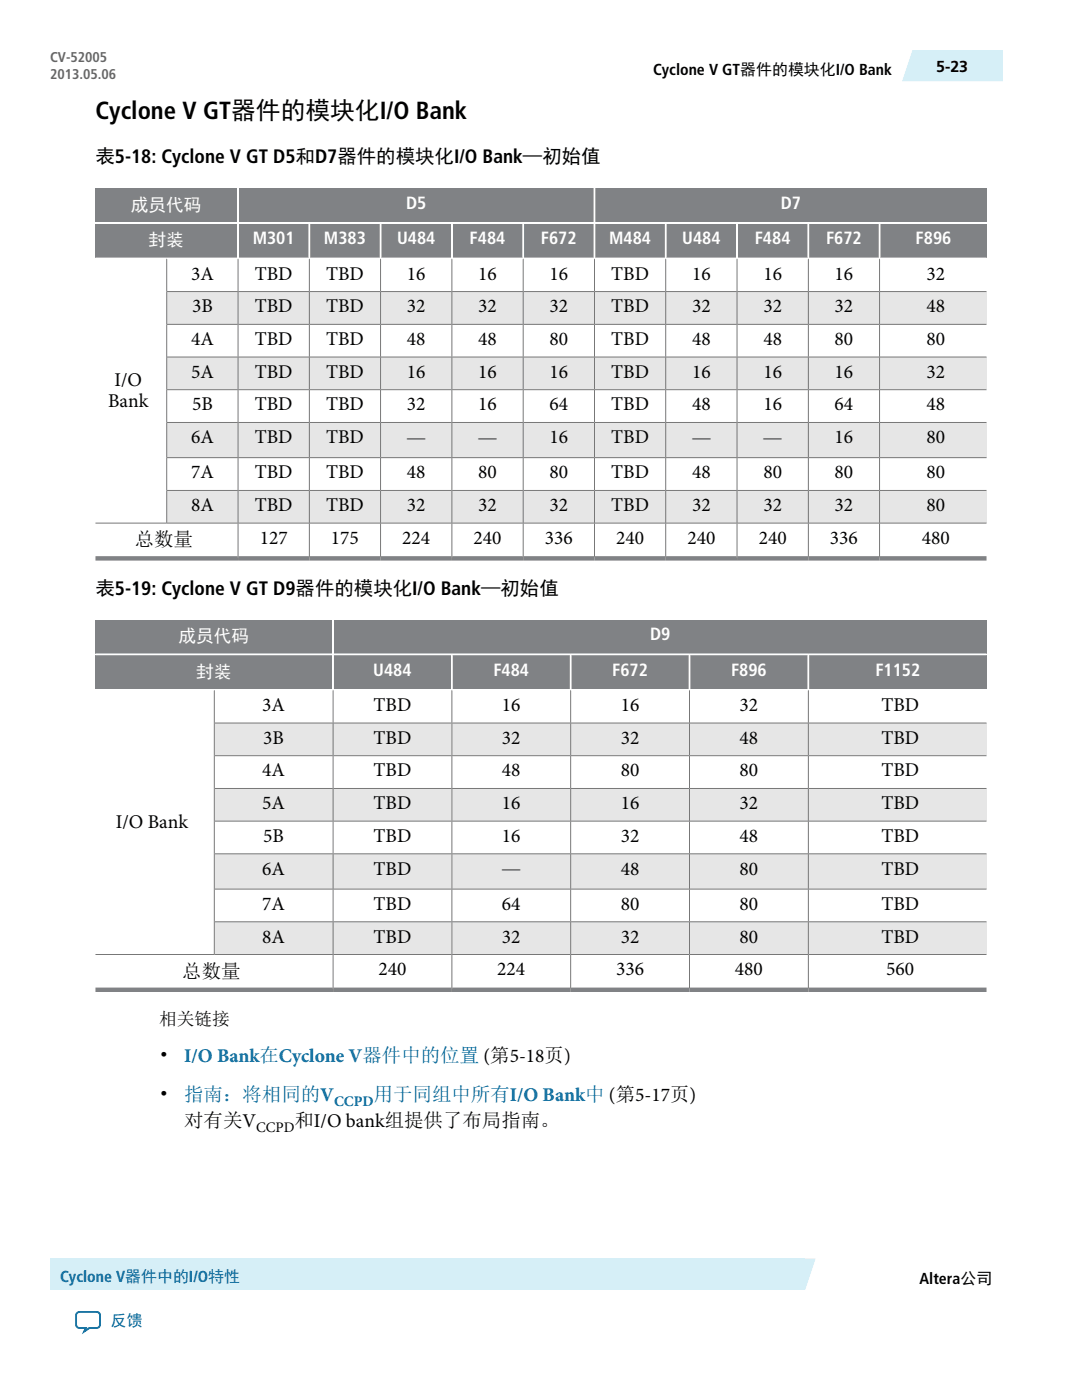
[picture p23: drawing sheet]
<svg xmlns="http://www.w3.org/2000/svg" width="216mm" height="279mm" viewBox="0 0 216 279" stroke-linecap="round" stroke-linejoin="round" font-family="sans-serif">
<defs><g id="words">
<text font-size="4.9" x="19" y="23.8">Cyclone V GT器件的模块化I/O Bank</text>
<g font-size="3.9">
<text x="19" y="32.6">表5-18: Cyclone V GT D5和D7器件的模块化I/O Bank—初始值</text>
<text x="38.1" y="55.8">3A</text>
<text x="50.8" y="55.8">TBD</text>
<text x="65.1" y="55.8">TBD</text>
<text x="81.2" y="55.8">16</text>
<text x="95.4" y="55.8">16</text>
<text x="109.6" y="55.8">16</text>
<text x="122" y="55.8">TBD</text>
<text x="138.1" y="55.8">16</text>
<text x="152.3" y="55.8">16</text>
<text x="166.5" y="55.8">16</text>
<text x="184.9" y="55.8">32</text>
<text x="38.3" y="62.3">3B</text>
<text x="50.8" y="62.3">TBD</text>
<text x="65.1" y="62.3">TBD</text>
<text x="81.2" y="62.3">32</text>
<text x="95.4" y="62.3">32</text>
<text x="109.6" y="62.3">32</text>
<text x="122" y="62.3">TBD</text>
<text x="138.1" y="62.3">32</text>
<text x="152.3" y="62.3">32</text>
<text x="166.5" y="62.3">32</text>
<text x="184.9" y="62.3">48</text>
<text x="38.1" y="68.9">4A</text>
<text x="50.8" y="68.9">TBD</text>
<text x="65.1" y="68.9">TBD</text>
<text x="81.2" y="68.9">48</text>
<text x="95.4" y="68.9">48</text>
<text x="109.6" y="68.9">80</text>
<text x="122" y="68.9">TBD</text>
<text x="138.1" y="68.9">48</text>
<text x="152.3" y="68.9">48</text>
<text x="166.5" y="68.9">80</text>
<text x="184.9" y="68.9">80</text>
<text x="22.8" y="77.1">I/O</text>
<text x="38.1" y="75.4">5A</text>
<text x="50.8" y="75.4">TBD</text>
<text x="65.1" y="75.4">TBD</text>
<text x="81.2" y="75.4">16</text>
<text x="95.4" y="75.4">16</text>
<text x="109.6" y="75.4">16</text>
<text x="122" y="75.4">TBD</text>
<text x="138.1" y="75.4">16</text>
<text x="152.3" y="75.4">16</text>
<text x="166.5" y="75.4">16</text>
<text x="184.9" y="75.4">32</text>
<text x="21.6" y="81.3">Bank</text>
<text x="38.3" y="81.9">5B</text>
<text x="50.8" y="81.9">TBD</text>
<text x="65.1" y="81.9">TBD</text>
<text x="81.2" y="81.9">32</text>
<text x="95.4" y="81.9">16</text>
<text x="109.6" y="81.9">64</text>
<text x="122" y="81.9">TBD</text>
<text x="138.1" y="81.9">48</text>
<text x="152.3" y="81.9">16</text>
<text x="166.5" y="81.9">64</text>
<text x="184.9" y="81.9">48</text>
<text x="38.1" y="88.4">6A</text>
<text x="50.8" y="88.4">TBD</text>
<text x="65.1" y="88.4">TBD</text>
<text x="81.1" y="89">—</text>
<text x="95.3" y="89">—</text>
<text x="109.6" y="88.4">16</text>
<text x="122" y="88.4">TBD</text>
<text x="138" y="89">—</text>
<text x="152.2" y="89">—</text>
<text x="166.5" y="88.4">16</text>
<text x="184.9" y="88.4">80</text>
<text x="38.1" y="95.5">7A</text>
<text x="50.8" y="95.5">TBD</text>
<text x="65.1" y="95.5">TBD</text>
<text x="81.2" y="95.5">48</text>
<text x="95.4" y="95.5">80</text>
<text x="109.6" y="95.5">80</text>
<text x="122" y="95.5">TBD</text>
<text x="138.1" y="95.5">48</text>
<text x="152.3" y="95.5">80</text>
<text x="166.5" y="95.5">80</text>
<text x="184.9" y="95.5">80</text>
<text x="38.1" y="102">8A</text>
<text x="50.8" y="102">TBD</text>
<text x="65.1" y="102">TBD</text>
<text x="81.2" y="102">32</text>
<text x="95.4" y="102">32</text>
<text x="109.6" y="102">32</text>
<text x="122" y="102">TBD</text>
<text x="138.1" y="102">32</text>
<text x="152.3" y="102">32</text>
<text x="166.5" y="102">32</text>
<text x="184.9" y="102">80</text>
<text x="26.9" y="109.1">总数量</text>
<text x="51.8" y="108.5">127</text>
<text x="66" y="108.5">175</text>
<text x="80.3" y="108.5">224</text>
<text x="94.5" y="108.5">240</text>
<text x="108.7" y="108.5">336</text>
<text x="122.9" y="108.5">240</text>
<text x="137.2" y="108.5">240</text>
<text x="151.4" y="108.5">240</text>
<text x="165.6" y="108.5">336</text>
<text x="184" y="108.5">480</text>
<text x="19" y="118.7">表5-19: Cyclone V GT D9器件的模块化I/O Bank—初始值</text>
<text x="52.3" y="141.9">3A</text>
<text x="74.6" y="141.9">TBD</text>
<text x="100.2" y="141.9">16</text>
<text x="123.9" y="141.9">16</text>
<text x="147.6" y="141.9">32</text>
<text x="175.9" y="141.9">TBD</text>
<text x="52.5" y="148.4">3B</text>
<text x="74.6" y="148.4">TBD</text>
<text x="100.2" y="148.4">32</text>
<text x="123.9" y="148.4">32</text>
<text x="147.6" y="148.4">48</text>
<text x="175.9" y="148.4">TBD</text>
<text x="52.3" y="155">4A</text>
<text x="74.6" y="155">TBD</text>
<text x="100.2" y="155">48</text>
<text x="123.9" y="155">80</text>
<text x="147.6" y="155">80</text>
<text x="175.9" y="155">TBD</text>
<text x="52.3" y="161.5">5A</text>
<text x="74.6" y="161.5">TBD</text>
<text x="100.2" y="161.5">16</text>
<text x="123.9" y="161.5">16</text>
<text x="147.6" y="161.5">32</text>
<text x="175.9" y="161.5">TBD</text>
<text x="23.1" y="165.3">I/O Bank</text>
<text x="52.5" y="168">5B</text>
<text x="74.6" y="168">TBD</text>
<text x="100.2" y="168">16</text>
<text x="123.9" y="168">32</text>
<text x="147.6" y="168">48</text>
<text x="175.9" y="168">TBD</text>
<text x="52.3" y="174.5">6A</text>
<text x="74.6" y="174.5">TBD</text>
<text x="100.1" y="175.1">—</text>
<text x="123.9" y="174.5">48</text>
<text x="147.6" y="174.5">80</text>
<text x="175.9" y="174.5">TBD</text>
<text x="52.3" y="181.6">7A</text>
<text x="74.6" y="181.6">TBD</text>
<text x="100.2" y="181.6">64</text>
<text x="123.9" y="181.6">80</text>
<text x="147.6" y="181.6">80</text>
<text x="175.9" y="181.6">TBD</text>
<text x="52.3" y="188.1">8A</text>
<text x="74.6" y="188.1">TBD</text>
<text x="100.2" y="188.1">32</text>
<text x="123.9" y="188.1">32</text>
<text x="147.6" y="188.1">80</text>
<text x="175.9" y="188.1">TBD</text>
<text x="36.4" y="195.2">总数量</text>
<text x="75.5" y="194.6">240</text>
<text x="99.2" y="194.6">224</text>
<text x="122.9" y="194.6">336</text>
<text x="146.6" y="194.6">480</text>
<text x="176.8" y="194.6">560</text>
<text x="31.7" y="212">•</text>
<text x="31.7" y="219.8">•</text>
<text x="36.7" y="225">对有关V</text>
<text x="58.8" y="225">和I/O bank组提供了布局指南。</text>
</g>
<g font-size="3.9" fill="#069">
<text x="36.7" y="212">I/O Bank在Cyclone V器件中的位置 (第5-18页)</text>
<text x="36.7" y="219.8">指南：将相同的V</text>
<text x="74.6" y="219.8">用于同组中所有I/O Bank中 (第5-17页)</text>
</g>
<g font-size="3.5" fill="#fff">
<text x="81" y="41.6">D5</text>
<text x="155.8" y="41.6">D7</text>
<text x="26.1" y="42">成员代码</text>
<text x="29.7" y="49.1">封装</text>
<text x="50.4" y="48.7">M301</text>
<text x="64.6" y="48.7">M383</text>
<text x="79.2" y="48.7">U484</text>
<text x="93.7" y="48.7">F484</text>
<text x="107.9" y="48.7">F672</text>
<text x="121.5" y="48.7">M484</text>
<text x="136.1" y="48.7">U484</text>
<text x="150.6" y="48.7">F484</text>
<text x="164.8" y="48.7">F672</text>
<text x="182.7" y="48.7">F896</text>
<text x="35.6" y="128.1">成员代码</text>
<text x="129.7" y="127.7">D9</text>
<text x="39.1" y="135.2">封装</text>
<text x="74.5" y="134.8">U484</text>
<text x="98.5" y="134.8">F484</text>
<text x="122.2" y="134.8">F672</text>
<text x="145.9" y="134.8">F896</text>
<text x="174.7" y="134.8">F1152</text>
</g>
<text font-size="3.5" x="31.7" y="204.6">相关链接</text>
<g font-size="3.2">
<text x="130.3" y="15">Cyclone V GT器件的模块化I/O Bank</text>
<text x="186.8" y="14.4">5-23</text>
<text x="183.5" y="256.2">Altera公司</text>
</g>
<g font-size="3.2" fill="#069">
<text x="12" y="255.9">Cyclone V器件中的I/O特性</text>
<text x="22.1" y="264.7">反馈</text>
</g>
<text font-size="2.9" fill="#069" x="66.7" y="220.7">CCPD</text>
<text font-size="2.9" x="51.1" y="225.8">CCPD</text>
<g font-size="2.8" fill="#666">
<text x="10" y="12.4">CV-52005</text>
<text x="10" y="15.8">2013.05.06</text>
</g>
</g></defs>
<g fill="#808285">
<path d="M118.8 37.6h78v6.7h-78z"/>
<path d="M47.7 37.6h70.7v6.7h-70.7z"/>
<path d="M19 37.6h28.3v6.7h-28.3z"/>
<path d="M175.7 44.7h21.1v6.7h-21.1z"/>
<path d="M161.5 44.7h13.8v6.7h-13.8z"/>
<path d="M147.2 44.7h13.9v6.7h-13.9z"/>
<path d="M133 44.7h13.9v6.7h-13.9z"/>
<path d="M118.8 44.7h13.9v6.7h-13.9z"/>
<path d="M104.6 44.7h13.8v6.7h-13.8z"/>
<path d="M90.3 44.7h13.9v6.7h-13.9z"/>
<path d="M76.1 44.7h13.9v6.7h-13.9z"/>
<path d="M61.9 44.7h13.9v6.7h-13.9z"/>
<path d="M47.7 44.7h13.8v6.7h-13.8z"/>
<path d="M19 44.7h28.3v6.7h-28.3z"/>
</g>
<path d="M19 51.8h14.2v52.5h-14.2z" fill="#fff"/>
<g fill="#e6e6e6">
<path d="M175.6 58.3h21.2v6.3h-21.2z"/>
<path d="M161.4 58.3h14v6.3h-14z"/>
<path d="M147.2 58.3h14v6.3h-14z"/>
<path d="M132.9 58.3h14.1v6.3h-14.1z"/>
<path d="M118.7 58.3h14.1v6.3h-14.1z"/>
<path d="M104.5 58.3h14v6.3h-14z"/>
<path d="M90.3 58.3h14v6.3h-14z"/>
<path d="M76 58.3h14.1v6.3h-14.1z"/>
<path d="M61.8 58.3h14.1v6.3h-14.1z"/>
<path d="M47.6 58.3h14v6.3h-14z"/>
<path d="M33.4 58.3h14v6.3h-14z"/>
<path d="M175.6 71.3h21.2v6.4h-21.2z"/>
<path d="M161.4 71.3h14v6.4h-14z"/>
<path d="M147.2 71.3h14v6.4h-14z"/>
<path d="M132.9 71.3h14.1v6.4h-14.1z"/>
<path d="M118.7 71.3h14.1v6.4h-14.1z"/>
<path d="M104.5 71.3h14v6.4h-14z"/>
<path d="M90.3 71.3h14v6.4h-14z"/>
<path d="M76 71.3h14.1v6.4h-14.1z"/>
<path d="M61.8 71.3h14.1v6.4h-14.1z"/>
<path d="M47.6 71.3h14v6.4h-14z"/>
<path d="M33.4 71.3h14v6.4h-14z"/>
<path d="M175.6 84.4h21.2v6.9h-21.2z"/>
<path d="M161.4 84.4h14v6.9h-14z"/>
<path d="M147.2 84.4h14v6.9h-14z"/>
<path d="M132.9 84.4h14.1v6.9h-14.1z"/>
<path d="M118.7 84.4h14.1v6.9h-14.1z"/>
<path d="M104.5 84.4h14v6.9h-14z"/>
<path d="M90.3 84.4h14v6.9h-14z"/>
<path d="M76 84.4h14.1v6.9h-14.1z"/>
<path d="M61.8 84.4h14.1v6.9h-14.1z"/>
<path d="M47.6 84.4h14v6.9h-14z"/>
<path d="M33.4 84.4h14v6.9h-14z"/>
<path d="M175.6 98h21.2v6.3h-21.2z"/>
<path d="M161.4 98h14v6.3h-14z"/>
<path d="M147.2 98h14v6.3h-14z"/>
<path d="M132.9 98h14.1v6.3h-14.1z"/>
<path d="M118.7 98h14.1v6.3h-14.1z"/>
<path d="M104.5 98h14v6.3h-14z"/>
<path d="M90.3 98h14v6.3h-14z"/>
<path d="M76 98h14.1v6.3h-14.1z"/>
<path d="M61.8 98h14.1v6.3h-14.1z"/>
<path d="M47.6 98h14v6.3h-14z"/>
<path d="M33.4 98h14v6.3h-14z"/>
</g>
<path d="M19 104.5h28.4v6.8h-28.4z" fill="#fff"/>
<g fill="#808285">
<path d="M19 111h28.4l.1 .9h-28.5z"/>
<path d="M47.6 111h14l.1 .9h-14.2z"/>
<path d="M61.8 111h14.1v.9h-14.2z"/>
<path d="M76 111h14.1l.1 .9h-14.3z"/>
<path d="M90.3 111h14l.1 .9h-14.2z"/>
<path d="M104.5 111h14l.1 .9h-14.2z"/>
<path d="M118.7 111h14.1v.9h-14.2z"/>
<path d="M132.9 111h14.1l.1 .9h-14.3z"/>
<path d="M147.2 111h14l.1 .9h-14.2z"/>
<path d="M161.4 111h14l.1 .9h-14.2z"/>
<path d="M175.6 111h21.2v.9h-21.3z"/>
</g>
<g fill="#666">
<path d="M19 104.3h14.2l.1 .2h-14.3z"/>
<path d="M33.3 104.4h14.2z"/>
<path d="M47.5 104.4h14.2z"/>
<path d="M61.7 104.4h14.2z"/>
<path d="M75.9 104.4h14.3z"/>
<path d="M90.2 104.4h14.2z"/>
<path d="M104.4 104.4h14.2z"/>
<path d="M118.6 104.4h14.2z"/>
<path d="M132.8 104.4h14.3z"/>
<path d="M147.1 104.4h14.2z"/>
<path d="M161.3 104.4h14.2z"/>
<path d="M175.5 104.4l21.3-.1v.2z"/>
<path d="M33.3 97.9h14.2z"/>
<path d="M47.5 97.9h14.2z"/>
<path d="M61.7 97.9h14.2z"/>
<path d="M75.9 97.9h14.3z"/>
<path d="M90.2 97.9h14.2z"/>
<path d="M104.4 97.9h14.2z"/>
<path d="M118.6 97.9h14.2z"/>
<path d="M132.8 97.9h14.3z"/>
<path d="M147.1 97.9h14.2z"/>
<path d="M161.3 97.9h14.2z"/>
<path d="M175.5 97.9l21.3-.1v.2z"/>
<path d="M33.3 91.3h14.2z"/>
<path d="M47.5 91.3h14.2z"/>
<path d="M61.7 91.3h14.2z"/>
<path d="M75.9 91.3h14.3z"/>
<path d="M90.2 91.3h14.2z"/>
<path d="M104.4 91.3h14.2z"/>
<path d="M118.6 91.3h14.2z"/>
<path d="M132.8 91.3h14.3z"/>
<path d="M147.1 91.3h14.2z"/>
<path d="M161.3 91.3h14.2z"/>
<path d="M175.5 91.3h21.3v.1z"/>
<path d="M33.3 84.3h14.2z"/>
<path d="M47.5 84.3h14.2z"/>
<path d="M61.7 84.3h14.2z"/>
<path d="M75.9 84.3h14.3z"/>
<path d="M90.2 84.3h14.2z"/>
<path d="M104.4 84.3h14.2z"/>
<path d="M118.6 84.3h14.2z"/>
<path d="M132.8 84.3h14.3z"/>
<path d="M147.1 84.3h14.2z"/>
<path d="M161.3 84.3h14.2z"/>
<path d="M175.5 84.3l21.3-.1v.2z"/>
<path d="M33.4 77.7l14.1 .1-14.1 .1z"/>
<path d="M47.6 77.7l14.1 .1-14.1 .1z"/>
<path d="M61.8 77.7l14.1 .1-14.1 .1z"/>
<path d="M76 77.7l14.2 .1-14.2 .1z"/>
<path d="M90.3 77.7l14.1 .1-14.1 .1z"/>
<path d="M104.4 77.8h14.2z"/>
<path d="M118.7 77.7l14.1 .1-14.1 .1z"/>
<path d="M132.9 77.7l14.2 .1-14.2 .1z"/>
<path d="M147.2 77.7l14.1 .1-14.1 .1z"/>
<path d="M161.4 77.7l14.1 .1-14.1 .1z"/>
<path d="M175.5 77.8l21.3-.1v.2z"/>
<path d="M33.3 71.3h14.2z"/>
<path d="M47.5 71.3h14.2z"/>
<path d="M61.7 71.3h14.2z"/>
<path d="M75.9 71.3h14.3z"/>
<path d="M90.2 71.3h14.2z"/>
<path d="M104.4 71.3h14.2z"/>
<path d="M118.6 71.3h14.2z"/>
<path d="M132.8 71.3h14.3z"/>
<path d="M147.1 71.3h14.2z"/>
<path d="M161.3 71.3h14.2z"/>
<path d="M175.5 71.3l21.3-.1v.1z"/>
<path d="M33.3 64.7h14.2z"/>
<path d="M47.5 64.7h14.2z"/>
<path d="M61.7 64.7h14.2z"/>
<path d="M75.9 64.7h14.3z"/>
<path d="M90.2 64.7h14.2z"/>
<path d="M104.4 64.7h14.2z"/>
<path d="M118.6 64.7h14.2z"/>
<path d="M132.8 64.7h14.3z"/>
<path d="M147.1 64.7h14.2z"/>
<path d="M161.3 64.7h14.2z"/>
<path d="M175.5 64.7l21.3-.1v.2z"/>
<path d="M33.3 58.2h14.2z"/>
<path d="M47.5 58.2h14.2z"/>
<path d="M61.7 58.2h14.2z"/>
<path d="M75.9 58.2h14.3z"/>
<path d="M90.2 58.2h14.2z"/>
<path d="M104.4 58.2h14.2z"/>
<path d="M118.6 58.2h14.2z"/>
<path d="M132.8 58.2h14.3z"/>
<path d="M147.1 58.2h14.2z"/>
<path d="M161.3 58.2h14.2z"/>
<path d="M175.5 58.2l21.3-.1v.2z"/>
</g>
<g fill="#fff">
<path d="M19 51.4h14.3v.2l-.1 .2h-14.2z"/>
<path d="M33.3 51.4h14l.2 .2-.1 .2h-14z"/>
<path d="M47.7 51.4h13.8l.2 .2-.1 .2h-14l-.1-.2z"/>
<path d="M61.9 51.4h13.9l.1 .2v.2h-14.1l-.1-.2z"/>
<path d="M76.1 51.4h13.9l.2 .2-.1 .2h-14.1l-.1-.2z"/>
<path d="M90.2 51.6l.1-.2h13.9l.2 .2-.1 .2h-14z"/>
<path d="M104.6 51.4h13.8l.2 .2-.1 .2h-14l-.1-.2z"/>
<path d="M118.6 51.6l.2-.2h13.9l.1 .2v.2h-14.1z"/>
<path d="M133 51.4h13.9l.2 .2-.1 .2h-14.1l-.1-.2z"/>
<path d="M147.2 51.4h13.9l.2 .2-.1 .2h-14l-.1-.2z"/>
<path d="M161.5 51.4h13.8l.2 .2-.1 .2h-14l-.1-.2z"/>
<path d="M175.5 51.6l.2-.2h21.1v.4h-21.2z"/>
<path d="M19 44.3h28.3l.2 .2-.2 .2h-28.3z"/>
<path d="M47.7 44.3h14v.2l-.2 .2h-13.8l-.2-.2z"/>
<path d="M61.7 44.3h14.2v.2l-.1 .2h-13.9z"/>
<path d="M75.9 44.3h14.3v.2l-.2 .2h-13.9z"/>
<path d="M90.2 44.3h14.2v.2l-.2 .2h-13.9z"/>
<path d="M104.4 44.3h14l.2 .2-.2 .2h-13.8z"/>
<path d="M118.6 44.5l.2-.2h14l-.1 .4h-13.9z"/>
<path d="M132.8 44.3h14.3v.2l-.2 .2h-13.9z"/>
<path d="M147.1 44.3h14.2v.2l-.2 .2h-13.9z"/>
<path d="M161.3 44.3h14.2v.2l-.2 .2h-13.8z"/>
<path d="M175.5 44.3h21.3v.4h-21.1z"/>
</g>
<g fill="#666">
<path d="M33.2 97.9l.2 .1-.1 6.4z"/>
<path d="M33.2 91.3l.2 .1-.1 6.5z"/>
<path d="M33.2 84.3l.2 .1-.1 6.9z"/>
<path d="M33.2 77.8l.2 .1-.1 6.4z"/>
<path d="M33.2 71.3h.2l-.1 6.5z"/>
<path d="M33.2 64.7l.2 .1-.1 6.5z"/>
<path d="M33.2 58.2l.2 .1-.1 6.4z"/>
<path d="M33.3 51.6l.1 6.5-.2 .1z"/>
<path d="M47.4 104.5h.2l-.1 6.9z"/>
<path d="M47.4 98h.2l-.1 6.4z"/>
<path d="M47.5 91.3v6.6z"/>
<path d="M47.4 84.4h.2l-.1 6.9z"/>
<path d="M47.4 77.9h.2l-.1 6.4z"/>
<path d="M47.4 71.3h.2l-.1 6.5z"/>
<path d="M47.4 64.8h.2l-.1 6.5z"/>
<path d="M47.4 58.3h.2l-.1 6.4z"/>
<path d="M47.5 51.6v6.6z"/>
</g>
<g fill="#fff">
<path d="M47.3 44.7l.2-.2 .2 .2v6.7l-.2 .2-.2-.2z"/>
<path d="M47.3 37.4h.4v6.9l-.2 .2-.2-.2z"/>
</g>
<g fill="#666">
<path d="M61.6 104.5h.2l-.1 6.9z"/>
<path d="M61.6 98h.2l-.1 6.4z"/>
<path d="M61.6 91.4h.2l-.1 6.5z"/>
<path d="M61.6 84.4h.2l-.1 6.9z"/>
<path d="M61.6 77.9h.2l-.1 6.4z"/>
<path d="M61.6 71.3h.2l-.1 6.5z"/>
<path d="M61.6 64.8h.2l-.1 6.5z"/>
<path d="M61.6 58.3h.2l-.1 6.4z"/>
<path d="M61.7 51.6v6.6z"/>
</g>
<path d="M61.5 44.7l.2-.2 .2 .2v6.7l-.2 .2-.2-.2z" fill="#fff"/>
<g fill="#666">
<path d="M75.9 104.5h.1l-.1 6.9z"/>
<path d="M75.9 98h.1l-.1 6.4z"/>
<path d="M75.9 91.4h.1l-.1 6.5z"/>
<path d="M75.9 84.4h.1l-.1 6.9z"/>
<path d="M75.9 77.9h.1l-.1 6.4z"/>
<path d="M75.9 71.3h.1l-.1 6.5z"/>
<path d="M75.9 64.8h.1l-.1 6.5z"/>
<path d="M75.9 58.3h.1l-.1 6.4z"/>
<path d="M75.9 51.6v6.6z"/>
</g>
<path d="M75.8 44.7l.1-.2 .2 .2v6.7l-.2 .2-.1-.2z" fill="#fff"/>
<g fill="#666">
<path d="M90.1 104.5h.2l-.1 6.9z"/>
<path d="M90.1 98h.2l-.1 6.4z"/>
<path d="M90.2 91.3v6.6z"/>
<path d="M90.1 84.4h.2l-.1 6.9z"/>
<path d="M90.1 77.9h.2l-.1 6.4z"/>
<path d="M90.1 71.3h.2l-.1 6.5z"/>
<path d="M90.1 64.8h.2l-.1 6.5z"/>
<path d="M90.1 58.3h.2l-.1 6.4z"/>
<path d="M90.2 51.6v6.6z"/>
</g>
<path d="M90 44.7l.2-.2 .1 .2v6.7l-.1 .2-.2-.2z" fill="#fff"/>
<g fill="#666">
<path d="M104.3 104.5h.2l-.1 6.9z"/>
<path d="M104.3 98h.2l-.1 6.4z"/>
<path d="M104.4 91.3v6.6z"/>
<path d="M104.3 84.4h.2l-.1 6.9z"/>
<path d="M104.3 77.9h.2l-.1 6.4z"/>
<path d="M104.3 71.3h.2l-.1 6.5z"/>
<path d="M104.3 64.8h.2l-.1 6.5z"/>
<path d="M104.3 58.3h.2l-.1 6.4z"/>
<path d="M104.4 51.6v6.6z"/>
</g>
<path d="M104.2 44.7l.2-.2 .2 .2v6.7l-.2 .2-.2-.2z" fill="#fff"/>
<g fill="#666">
<path d="M118.5 104.5h.2l-.1 6.9z"/>
<path d="M118.5 98h.2l-.1 6.4z"/>
<path d="M118.5 91.4h.2l-.1 6.5z"/>
<path d="M118.5 84.4h.2l-.1 6.9z"/>
<path d="M118.5 77.9h.2l-.1 6.4z"/>
<path d="M118.5 71.3h.2l-.1 6.5z"/>
<path d="M118.5 64.8h.2l-.1 6.5z"/>
<path d="M118.5 58.3h.2l-.1 6.4z"/>
<path d="M118.6 51.6v6.6z"/>
</g>
<g fill="#fff">
<path d="M118.4 44.7l.2-.2 .2 .2v6.7l-.2 .2-.2-.2z"/>
<path d="M118.4 37.4h.4v6.9l-.2 .2-.2-.2z"/>
</g>
<g fill="#666">
<path d="M132.8 104.5h.1l-.1 6.9z"/>
<path d="M132.8 98h.1l-.1 6.4z"/>
<path d="M132.8 91.3v6.6z"/>
<path d="M132.8 84.4h.1l-.1 6.9z"/>
<path d="M132.8 77.9h.1l-.1 6.4z"/>
<path d="M132.8 71.3h.1l-.1 6.5z"/>
<path d="M132.8 64.8h.1l-.1 6.5z"/>
<path d="M132.8 58.3h.1l-.1 6.4z"/>
<path d="M132.8 51.6v6.6z"/>
</g>
<path d="M132.7 44.7l.1-.2 .2 .2v6.7l-.2 .2-.1-.2z" fill="#fff"/>
<g fill="#666">
<path d="M147 104.5h.2l-.1 6.9z"/>
<path d="M147 98h.2l-.1 6.4z"/>
<path d="M147.1 91.3v6.6z"/>
<path d="M147 84.4h.2l-.1 6.9z"/>
<path d="M147 77.9h.2l-.1 6.4z"/>
<path d="M147 71.3h.2l-.1 6.5z"/>
<path d="M147 64.8h.2l-.1 6.5z"/>
<path d="M147 58.3h.2l-.1 6.4z"/>
<path d="M147.1 51.6v6.6z"/>
</g>
<path d="M146.9 44.7l.2-.2 .1 .2v6.7l-.1 .2-.2-.2z" fill="#fff"/>
<g fill="#666">
<path d="M161.2 104.5h.2l-.1 6.9z"/>
<path d="M161.2 98h.2l-.1 6.4z"/>
<path d="M161.2 91.4h.2l-.1 6.5z"/>
<path d="M161.2 84.4h.2l-.1 6.9z"/>
<path d="M161.2 77.9h.2l-.1 6.4z"/>
<path d="M161.2 71.3h.2l-.1 6.5z"/>
<path d="M161.2 64.8h.2l-.1 6.5z"/>
<path d="M161.2 58.3h.2l-.1 6.4z"/>
<path d="M161.3 51.6v6.6z"/>
</g>
<path d="M161.1 44.7l.2-.2 .2 .2v6.7l-.2 .2-.2-.2z" fill="#fff"/>
<g fill="#666">
<path d="M175.4 104.5h.2l-.1 6.9z"/>
<path d="M175.4 98h.2l-.1 6.4z"/>
<path d="M175.4 91.4h.2l-.1 6.5z"/>
<path d="M175.4 84.4h.2l-.1 6.9z"/>
<path d="M175.4 77.9h.2l-.1 6.4z"/>
<path d="M175.4 71.3h.2l-.1 6.5z"/>
<path d="M175.4 64.8h.2l-.1 6.5z"/>
<path d="M175.4 58.3h.2l-.1 6.4z"/>
<path d="M175.5 51.6v6.6z"/>
</g>
<path d="M175.3 44.7l.2-.2 .2 .2v6.7l-.2 .2-.2-.2z" fill="#fff"/>
<g fill="#808285">
<path d="M66.6 123.7h130.2v6.7h-130.2z"/>
<path d="M19 123.7h47.3v6.7h-47.3z"/>
<path d="M161.5 130.8h35.3v6.7h-35.3z"/>
<path d="M137.8 130.8h23.3v6.7h-23.3z"/>
<path d="M114.1 130.8h23.3v6.7h-23.3z"/>
<path d="M90.3 130.8h23.4v6.7h-23.4z"/>
<path d="M66.6 130.8h23.4v6.7h-23.4z"/>
<path d="M19 130.8h47.3v6.7h-47.3z"/>
</g>
<path d="M19 137.9h23.7v52.5h-23.7z" fill="#fff"/>
<g fill="#e6e6e6">
<path d="M161.4 144.4h35.4v6.3h-35.4z"/>
<path d="M137.7 144.4h23.5v6.3h-23.5z"/>
<path d="M114 144.4h23.5v6.3h-23.5z"/>
<path d="M90.3 144.4h23.5v6.3h-23.5z"/>
<path d="M66.6 144.4h23.5v6.3h-23.5z"/>
<path d="M42.8 144.4h23.6v6.3h-23.6z"/>
<path d="M161.4 157.4h35.4v6.4h-35.4z"/>
<path d="M137.7 157.4h23.5v6.4h-23.5z"/>
<path d="M114 157.4h23.5v6.4h-23.5z"/>
<path d="M90.3 157.4h23.5v6.4h-23.5z"/>
<path d="M66.6 157.4h23.5v6.4h-23.5z"/>
<path d="M42.8 157.4h23.6v6.4h-23.6z"/>
<path d="M161.4 170.5h35.4v6.9h-35.4z"/>
<path d="M137.7 170.5h23.5v6.9h-23.5z"/>
<path d="M114 170.5h23.5v6.9h-23.5z"/>
<path d="M90.3 170.5h23.5v6.9h-23.5z"/>
<path d="M66.6 170.5h23.5v6.9h-23.5z"/>
<path d="M42.8 170.5h23.6v6.9h-23.6z"/>
<path d="M161.4 184.1h35.4v6.3h-35.4z"/>
<path d="M137.7 184.1h23.5v6.3h-23.5z"/>
<path d="M114 184.1h23.5v6.3h-23.5z"/>
<path d="M90.3 184.1h23.5v6.3h-23.5z"/>
<path d="M66.6 184.1h23.5v6.3h-23.5z"/>
<path d="M42.8 184.1h23.6v6.3h-23.6z"/>
</g>
<path d="M19 190.6h47.4v6.8h-47.4z" fill="#fff"/>
<g fill="#808285">
<path d="M19 197.1h47.4l.1 .9h-47.5z"/>
<path d="M66.6 197.1h23.5l.1 .9h-23.7z"/>
<path d="M90.3 197.1h23.5l.1 .9h-23.7z"/>
<path d="M114 197.1h23.5l.1 .9h-23.7z"/>
<path d="M137.7 197.1h23.5l.1 .9h-23.7z"/>
<path d="M161.4 197.1h35.4v.9h-35.5z"/>
</g>
<g fill="#666">
<path d="M19 190.4h23.7l.1 .2h-23.8z"/>
<path d="M42.8 190.5h23.7z"/>
<path d="M66.5 190.5h23.7z"/>
<path d="M90.2 190.5h23.7z"/>
<path d="M113.9 190.5h23.7z"/>
<path d="M137.6 190.5h23.7z"/>
<path d="M161.3 190.5l35.5-.1v.2z"/>
<path d="M42.8 184h23.7z"/>
<path d="M66.5 184h23.7z"/>
<path d="M90.2 184h23.7z"/>
<path d="M113.9 184h23.7z"/>
<path d="M137.6 184h23.7z"/>
<path d="M161.3 184l35.5-.1v.2z"/>
<path d="M42.8 177.4h23.7z"/>
<path d="M66.5 177.4h23.7z"/>
<path d="M90.2 177.4h23.7z"/>
<path d="M113.9 177.4h23.7z"/>
<path d="M137.6 177.4h23.7z"/>
<path d="M161.3 177.4h35.5v.1z"/>
<path d="M42.8 170.4h23.7z"/>
<path d="M66.6 170.3l23.6 .1-23.6 .1z"/>
<path d="M90.2 170.4h23.7z"/>
<path d="M114 170.3l23.6 .1-23.6 .1z"/>
<path d="M137.7 170.3l23.6 .1-23.6 .1z"/>
<path d="M161.4 170.3h35.4v.2h-35.4z"/>
<path d="M42.8 163.9h23.7z"/>
<path d="M66.6 163.8l23.6 .1-23.6 .1z"/>
<path d="M90.3 163.8l23.6 .1-23.6 .1z"/>
<path d="M113.9 163.9h23.7z"/>
<path d="M137.6 163.9h23.7z"/>
<path d="M161.3 163.9l35.5-.1v.2z"/>
<path d="M42.8 157.3h23.7z"/>
<path d="M66.5 157.3h23.7z"/>
<path d="M90.2 157.3h23.7z"/>
<path d="M113.9 157.3h23.7z"/>
<path d="M137.6 157.3h23.7z"/>
<path d="M161.3 157.3h35.5v.1z"/>
<path d="M42.8 150.8h23.7z"/>
<path d="M66.5 150.8h23.7z"/>
<path d="M90.2 150.8h23.7z"/>
<path d="M113.9 150.8h23.7z"/>
<path d="M137.6 150.8h23.7z"/>
<path d="M161.3 150.8l35.5-.1v.2z"/>
<path d="M42.8 144.3h23.7z"/>
<path d="M66.5 144.3h23.7z"/>
<path d="M90.2 144.3h23.7z"/>
<path d="M113.9 144.3h23.7z"/>
<path d="M137.6 144.3h23.7z"/>
<path d="M161.3 144.3l35.5-.1v.2z"/>
</g>
<g fill="#fff">
<path d="M19 137.5h23.8v.2l-.1 .2h-23.7z"/>
<path d="M42.8 137.5h23.5l.2 .2-.1 .2h-23.6z"/>
<path d="M66.5 137.7l.1-.2h23.4l.2 .2-.1 .2h-23.5z"/>
<path d="M90.3 137.5h23.4l.2 .2-.1 .2h-23.5l-.1-.2z"/>
<path d="M114.1 137.5h23.3l.2 .2-.1 .2h-23.5l-.1-.2z"/>
<path d="M137.6 137.7l.2-.2h23.3l.2 .2-.1 .2h-23.5z"/>
<path d="M161.5 137.5h35.3v.4h-35.4l-.1-.2z"/>
<path d="M19 130.4h47.3l.2 .2-.2 .2h-47.3z"/>
<path d="M66.5 130.6l.1-.2h23.6l-.2 .4h-23.4z"/>
<path d="M90.2 130.4h23.7v.2l-.2 .2h-23.4z"/>
<path d="M113.9 130.4h23.7v.2l-.2 .2h-23.3z"/>
<path d="M137.6 130.4h23.7v.2l-.2 .2h-23.3z"/>
<path d="M161.3 130.4h35.5v.4h-35.3z"/>
</g>
<g fill="#666">
<path d="M42.7 184l.1 .1v6.4z"/>
<path d="M42.7 177.4l.1 .1v6.5z"/>
<path d="M42.7 170.4l.1 .1v6.9z"/>
<path d="M42.7 163.9l.1 .1v6.4z"/>
<path d="M42.7 157.3l.1 .1v6.5z"/>
<path d="M42.7 150.8l.1 .1v6.4z"/>
<path d="M42.7 144.3l.1 .1v6.4z"/>
<path d="M42.8 137.7v6.5l-.1 .1z"/>
<path d="M66.4 190.6h.2l-.1 6.9z"/>
<path d="M66.4 184.1h.2l-.1 6.4z"/>
<path d="M66.4 177.5h.2l-.1 6.5z"/>
<path d="M66.4 170.5h.2l-.1 6.9z"/>
<path d="M66.4 164h.2l-.1 6.4z"/>
<path d="M66.4 157.4h.2l-.1 6.5z"/>
<path d="M66.4 150.9h.2l-.1 6.4z"/>
<path d="M66.4 144.4h.2l-.1 6.4z"/>
<path d="M66.5 137.7v6.6z"/>
</g>
<g fill="#fff">
<path d="M66.3 130.8l.2-.2 .1 .2v6.7l-.1 .2-.2-.2z"/>
<path d="M66.3 123.5h.3v6.9l-.1 .2-.2-.2z"/>
</g>
<g fill="#666">
<path d="M90.1 190.6h.2l-.1 6.9z"/>
<path d="M90.1 184.1h.2l-.1 6.4z"/>
<path d="M90.2 177.4v6.6z"/>
<path d="M90.1 170.5h.2l-.1 6.9z"/>
<path d="M90.1 164h.2l-.1 6.4z"/>
<path d="M90.2 157.3v6.6z"/>
<path d="M90.1 150.9h.2l-.1 6.4z"/>
<path d="M90.1 144.4h.2l-.1 6.4z"/>
<path d="M90.2 137.7v6.6z"/>
</g>
<path d="M90 130.8l.2-.2 .1 .2v6.7l-.1 .2-.2-.2z" fill="#fff"/>
<g fill="#666">
<path d="M113.8 190.6h.2l-.1 6.9z"/>
<path d="M113.8 184.1h.2l-.1 6.4z"/>
<path d="M113.8 177.5h.2l-.1 6.5z"/>
<path d="M113.8 170.5h.2l-.1 6.9z"/>
<path d="M113.8 164h.2l-.1 6.4z"/>
<path d="M113.8 157.4h.2l-.1 6.5z"/>
<path d="M113.8 150.9h.2l-.1 6.4z"/>
<path d="M113.8 144.4h.2l-.1 6.4z"/>
<path d="M113.9 137.7v6.6z"/>
</g>
<path d="M113.7 130.8l.2-.2 .2 .2v6.7l-.2 .2-.2-.2z" fill="#fff"/>
<g fill="#666">
<path d="M137.5 190.6h.2l-.1 6.9z"/>
<path d="M137.5 184.1h.2l-.1 6.4z"/>
<path d="M137.5 177.5h.2l-.1 6.5z"/>
<path d="M137.5 170.5h.2l-.1 6.9z"/>
<path d="M137.5 164h.2l-.1 6.4z"/>
<path d="M137.6 157.3v6.6z"/>
<path d="M137.5 150.9h.2l-.1 6.4z"/>
<path d="M137.5 144.4h.2l-.1 6.4z"/>
<path d="M137.6 137.7v6.6z"/>
</g>
<path d="M137.4 130.8l.2-.2 .2 .2v6.7l-.2 .2-.2-.2z" fill="#fff"/>
<g fill="#666">
<path d="M161.2 190.6h.2l-.1 6.9z"/>
<path d="M161.2 184.1h.2l-.1 6.4z"/>
<path d="M161.2 177.5h.2l-.1 6.5z"/>
<path d="M161.2 170.5h.2l-.1 6.9z"/>
<path d="M161.2 164h.2l-.1 6.4z"/>
<path d="M161.2 157.4h.2l-.1 6.5z"/>
<path d="M161.2 150.9h.2l-.1 6.4z"/>
<path d="M161.2 144.4h.2l-.1 6.4z"/>
<path d="M161.3 137.7v6.6z"/>
</g>
<path d="M161.1 130.8l.2-.2 .2 .2v6.7l-.2 .2-.2-.2z" fill="#fff"/>
<g fill="#d6eff7">
<path d="M142.1 251.2h20.7l-2.1 6.2h-18.6z"/>
<path d="M10 251.2h150.6v6.2h-150.6z"/>
</g>
<path d="M15.4 262l.5-.2h3.4a.68 .68 0 0 1 .7 .7v1.9a.68 .68 0 0 1-.7 .6h-1.5l-1 .7 .3-.7h-1.2a.68 .68 0 0 1-.7-.6v-1.9z" fill="none" stroke="#0065a4" stroke-width=".37"/>
<path d="M182.1 10h17.9v6.2h-20z" fill="#d6eff7"/>
<use href="#words"/>
</svg>
